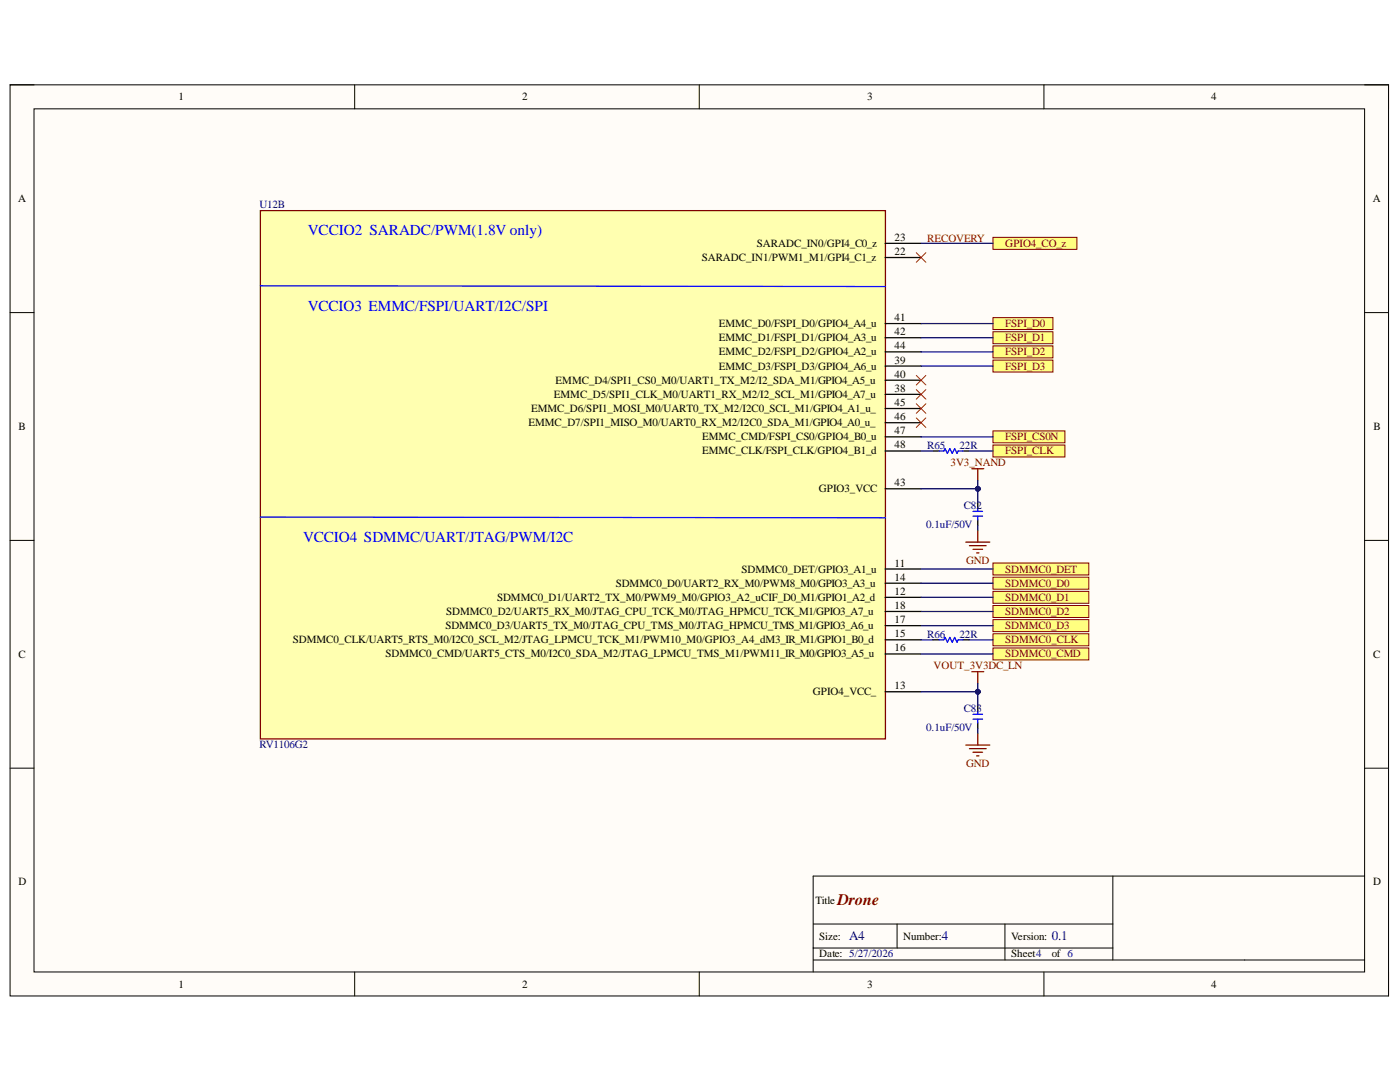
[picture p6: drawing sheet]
<svg xmlns="http://www.w3.org/2000/svg" width="279mm" height="216mm" viewBox="0 0 279 216" stroke-linecap="round" stroke-linejoin="round" font-family="sans-serif">
<defs><g id="words">
<text font-size="3.2" fill="#800000" x="167.1" y="180.6">Drone</text>
<g font-size="3" fill="#00f">
<text x="61.4" y="46.9">VCCIO2 SARADC/PWM(1.8V only)</text>
<text x="61.4" y="62">VCCIO3 EMMC/FSPI/UART/I2C/SPI</text>
<text x="60.5" y="108.2">VCCIO4 SDMMC/UART/JTAG/PWM/I2C</text>
</g>
<g font-size="2.6" fill="#000080">
<text x="169.5" y="187.6">A4</text>
<text x="187.9" y="187.6">4</text>
<text x="209.9" y="187.6">0.1</text>
</g>
<g font-size="2.2">
<text x="35.6" y="20">1</text>
<text x="104.2" y="20">2</text>
<text x="173" y="20">3</text>
<text x="241.7" y="20">4</text>
<text x="3.6" y="40.3">A</text>
<text x="274" y="40.3">A</text>
<text x="140.1" y="52.1">SARADC_IN1/PWM1_M1/GPI4_C1_z</text>
<text x="151.1" y="49.2">SARADC_IN0/GPI4_C0_z</text>
<text x="178.5" y="48">23</text>
<text x="178.5" y="50.9">22</text>
<text x="143.4" y="65.3">EMMC_D0/FSPI_D0/GPIO4_A4_u</text>
<text x="178.5" y="64.1">41</text>
<text x="143.4" y="68.1">EMMC_D1/FSPI_D1/GPIO4_A3_u</text>
<text x="143.4" y="70.9">EMMC_D2/FSPI_D2/GPIO4_A2_u</text>
<text x="178.5" y="66.9">42</text>
<text x="178.5" y="69.7">44</text>
<text x="110.9" y="76.5">EMMC_D4/SPI1_CS0_M0/UART1_TX_M2/I2_SDA_M1/GPIO4_A5_u</text>
<text x="143.4" y="73.7">EMMC_D3/FSPI_D3/GPIO4_A6_u</text>
<text x="178.5" y="72.6">39</text>
<text x="178.5" y="75.3">40</text>
<text x="106" y="82.2">EMMC_D6/SPI1_MOSI_M0/UART0_TX_M2/I2C0_SCL_M1/GPIO4_A1_u_</text>
<text x="110.5" y="79.4">EMMC_D5/SPI1_CLK_M0/UART1_RX_M2/I2_SCL_M1/GPIO4_A7_u</text>
<text x="178.5" y="78.2">38</text>
<text x="178.5" y="81">45</text>
<text x="178.5" y="83.8">46</text>
<text x="3.7" y="85.8">B</text>
<text x="105.5" y="85.1">EMMC_D7/SPI1_MISO_M0/UART0_RX_M2/I2C0_SDA_M1/GPIO4_A0_u_</text>
<text x="140.1" y="87.9">EMMC_CMD/FSPI_CS0/GPIO4_B0_u</text>
<text x="178.5" y="86.7">47</text>
<text x="178.5" y="89.5">48</text>
<text x="274.1" y="85.8">B</text>
<text x="140.1" y="90.7">EMMC_CLK/FSPI_CLK/GPIO4_B1_d</text>
<text x="163.4" y="98.2">GPIO3_VCC</text>
<text x="178.5" y="97">43</text>
<text x="178.5" y="113.1">11</text>
<text x="99.2" y="119.9">SDMMC0_D1/UART2_TX_M0/PWM9_M0/GPIO3_A2_uCIF_D0_M1/GPIO1_A2_d</text>
<text x="122.9" y="117">SDMMC0_D0/UART2_RX_M0/PWM8_M0/GPIO3_A3_u</text>
<text x="148" y="114.3">SDMMC0_DET/GPIO3_A1_u</text>
<text x="178.5" y="115.9">14</text>
<text x="178.5" y="118.7">12</text>
<text x="88.9" y="125.5">SDMMC0_D3/UART5_TX_M0/JTAG_CPU_TMS_M0/JTAG_HPMCU_TMS_M1/GPIO3_A6_u</text>
<text x="89.1" y="122.7">SDMMC0_D2/UART5_RX_M0/JTAG_CPU_TCK_M0/JTAG_HPMCU_TCK_M1/GPIO3_A7_u</text>
<text x="178.5" y="121.5">18</text>
<text x="178.5" y="124.3">17</text>
<text x="3.7" y="131.3">C</text>
<text x="58.4" y="128.4">SDMMC0_CLK/UART5_RTS_M0/I2C0_SCL_M2/JTAG_LPMCU_TCK_M1/PWM10_M0/GPIO3_A4_dM3_IR_M1/GPIO1_B0_d</text>
<text x="77" y="131.2">SDMMC0_CMD/UART5_CTS_M0/I2C0_SDA_M2/JTAG_LPMCU_TMS_M1/PWM11_IR_M0/GPIO3_A5_u</text>
<text x="178.5" y="127.2">15</text>
<text x="178.5" y="130">16</text>
<text x="274" y="131.3">C</text>
<text x="178.5" y="137.5">13</text>
<text x="162.2" y="138.7">GPIO4_VCC_</text>
<text x="3.7" y="176.7">D</text>
<text x="274" y="176.7">D</text>
<text x="162.7" y="180.3">Title</text>
<text x="163.5" y="187.5">Size:</text>
<text x="163.5" y="191">Date: 5/27/2026</text>
<text x="180.2" y="187.5">Number:</text>
<text x="201.8" y="187.5">Version:</text>
<text x="201.8" y="191">Sheet4</text>
<text x="209.9" y="191">of 6</text>
<text x="35.6" y="197.1">1</text>
<text x="104.2" y="197.1">2</text>
<text x="173" y="197.1">3</text>
<text x="241.7" y="197.1">4</text>
</g>
<g font-size="2.2" fill="#000080">
<text x="51.8" y="41.5">U12B</text>
<text x="185.1" y="89.6">R65</text>
<text x="191.5" y="89.6">22R</text>
<text x="192.3" y="101.5">C82</text>
<text x="184.8" y="105.3">0.1uF/50V</text>
<text x="185.1" y="127.3">R66</text>
<text x="191.5" y="127.3">22R</text>
<text x="192.3" y="142">C83</text>
<text x="51.8" y="149.4">RV1106G2</text>
<text x="184.8" y="145.8">0.1uF/50V</text>
</g>
<text font-size="2.2" fill="#980000" x="185.1" y="48.2">RECOVERY</text>
<g font-size="2.2" fill="#800000">
<text x="200.6" y="49.2">GPIO4_CO_z</text>
<text x="200.6" y="65.3">FSPI_D0</text>
<text x="200.6" y="68.1">FSPI_D1</text>
<text x="200.6" y="70.9">FSPI_D2</text>
<text x="200.6" y="73.7">FSPI_D3</text>
<text x="200.6" y="87.9">FSPI_CS0N</text>
<text x="189.7" y="93">3V3_NAND</text>
<text x="200.6" y="90.7">FSPI_CLK</text>
<text x="192.8" y="112.5">GND</text>
<text x="200.6" y="114.3">SDMMC0_DET</text>
<text x="200.6" y="117">SDMMC0_D0</text>
<text x="200.6" y="119.9">SDMMC0_D1</text>
<text x="200.6" y="122.7">SDMMC0_D2</text>
<text x="200.6" y="125.5">SDMMC0_D3</text>
<text x="200.6" y="128.4">SDMMC0_CLK</text>
<text x="200.6" y="131.2">SDMMC0_CMD</text>
<text x="186.3" y="133.5">VOUT_3V3DC_LN</text>
<text x="192.8" y="153">GND</text>
</g>
</g></defs>
<path d="M2 16.9h275.1v181.8h-275.1z" fill-rule="evenodd" fill="#fffcf8"/>
<path d="M2 16.9h275.1v181.8h-275.1z" fill="none" stroke="#000" stroke-width=".2"/>
<path d="M6.8 21.7h265.5v172.2h-265.5z" fill-rule="evenodd" fill="#fffcf8"/>
<g fill="none" stroke="#000" stroke-width=".2">
<path d="M2 16.9h4.8M70.8 16.9v4.8M139.6 16.9v4.8M208.3 16.9v4.8M272.3 16.9h4.8v4.8M6.8 21.7h265.5v172.2h-265.5zM2 62.4h4.8M272.3 62.4h4.8M2 107.8h4.8M272.3 107.8h4.8M2 153.3h4.8M272.3 153.3h4.8"/>
<path d="M222.1 174.8v16.8M272.3 174.8h-110v19.1M70.8 193.9v4.8M139.6 193.9v4.8M162.3 184.4h59.8M162.3 191.6h110M162.3 189.2h59.8M179 184.4v4.8M200.6 184.4v7.2M208.3 193.9v4.8M277.1 193.9v4.8"/>
</g>
<path d="M52 42h124.7v105.4h-124.7z" fill-rule="evenodd" fill="#ffffb0"/>
<path d="M52 42h124.7v105.4h-124.7z" fill="none" stroke="#800000" stroke-width=".25"/>
<g fill="none" stroke="#000" stroke-width=".25">
<path d="M176.6 48.6h7.2M176.6 51.4h7.2M176.6 64.6h7.2M176.6 67.4h7.2M176.6 70.2h7.2M176.6 73h7.2M176.6 75.9h7.2M176.6 78.7h7.2M176.6 81.5h7.2M176.6 84.3h7.2M176.6 87.2h7.2M176.6 97.5h7.2"/>
<path d="M176.6 90h7.2M176.6 113.5h7.2M176.6 116.4h7.2M176.6 119.2h7.2M176.6 122h7.2M176.6 124.8h7.2M176.6 127.7h7.2M176.6 130.5h7.2M176.6 138h7.2"/>
</g>
<path d="M52 57l124.7 .2M52 103.2l124.7 .1" fill="none" stroke="#00f" stroke-width=".25"/>
<path d="M198.2 47.4h16.7v2.4h-16.7z" fill-rule="evenodd" fill="#ffff80"/>
<path d="M198.2 47.4h16.7v2.4h-16.7z" fill="none" stroke="#800000" stroke-width=".2"/>
<path d="M195.1 100.1v1.2M195.1 103.7v1.2M195.1 140.6v1.2M195.1 144.2v1.2" fill="none" stroke="#000" stroke-width=".25"/>
<path d="M194.2 102h1.9M194.2 103h1.9M195.1 101.3v.7M195.1 103v.7M194.2 142.5h1.9M194.2 143.5h1.9M195.1 141.8v.7M195.1 143.5v.7" fill="none" stroke="#00f" stroke-width=".25"/>
<path d="M192.7 108.2h4.8M193.5 108.9h3.3M194.2 109.6h1.9M194.9 110.3h.5M195.1 105.8v2.4M193.9 134h2.4M195.1 134v2.4M192.7 148.7h4.8M193.5 149.4h3.3M194.2 150.1h1.9M194.9 150.8h.5M195.1 146.3v2.4" fill="none" stroke="#800000" stroke-width=".25"/>
<path d="M182.9 50.4l1.9 1.9M184.8 50.4l-1.9 1.9" fill="none" stroke="#f00" stroke-width=".2"/>
<path d="M198.2 63.4h11.9v2.4h-11.9z" fill-rule="evenodd" fill="#ffff80"/>
<path d="M198.2 63.4h11.9v2.4h-11.9z" fill="none" stroke="#800000" stroke-width=".2"/>
<path d="M198.2 66.2h11.9v2.4h-11.9z" fill-rule="evenodd" fill="#ffff80"/>
<path d="M198.2 66.2h11.9v2.4h-11.9z" fill="none" stroke="#800000" stroke-width=".2"/>
<path d="M198.2 69h11.9v2.4h-11.9z" fill-rule="evenodd" fill="#ffff80"/>
<path d="M198.2 69h11.9v2.4h-11.9z" fill="none" stroke="#800000" stroke-width=".2"/>
<path d="M198.2 71.9h11.9v2.3h-11.9z" fill-rule="evenodd" fill="#ffff80"/>
<path d="M198.2 71.9h11.9v2.3h-11.9z" fill="none" stroke="#800000" stroke-width=".2"/>
<path d="M182.9 74.9l1.9 1.9M182.9 77.7l1.9 2M184.8 74.9l-1.9 1.9M184.8 77.7l-1.9 2M182.9 80.6l1.9 1.9M182.9 83.4l1.9 1.9M184.8 80.6l-1.9 1.9M184.8 83.4l-1.9 1.9" fill="none" stroke="#f00" stroke-width=".2"/>
<path d="M198.2 86h14.3v2.4h-14.3z" fill-rule="evenodd" fill="#ffff80"/>
<path d="M198.2 86h14.3v2.4h-14.3z" fill="none" stroke="#800000" stroke-width=".2"/>
<path d="M186.2 90h1.2M192.2 90h1.2" fill="none" stroke="#000" stroke-width=".25"/>
<path d="M187.4 90h1l.2-.5 .5 1 .5-1 .4 1 .5-1 .5 1 .2-.5h1" fill="none" stroke="#00f" stroke-width=".25"/>
<path d="M198.2 88.8h14.3v2.4h-14.3z" fill-rule="evenodd" fill="#ffff80"/>
<path d="M198.2 88.8h14.3v2.4h-14.3z" fill="none" stroke="#800000" stroke-width=".2"/>
<path d="M193.9 93.5h2.4M195.1 93.5v2.4" fill="none" stroke="#800000" stroke-width=".25"/>
<path d="M198.2 112.3h19.1v2.4h-19.1z" fill-rule="evenodd" fill="#ffff80"/>
<path d="M198.2 112.3h19.1v2.4h-19.1z" fill="none" stroke="#800000" stroke-width=".2"/>
<path d="M198.2 115.2h19.1v2.4h-19.1z" fill-rule="evenodd" fill="#ffff80"/>
<path d="M198.2 115.2h19.1v2.4h-19.1z" fill="none" stroke="#800000" stroke-width=".2"/>
<path d="M198.2 118h19.1v2.4h-19.1z" fill-rule="evenodd" fill="#ffff80"/>
<path d="M198.2 118h19.1v2.4h-19.1z" fill="none" stroke="#800000" stroke-width=".2"/>
<path d="M198.2 120.8h19.1v2.4h-19.1z" fill-rule="evenodd" fill="#ffff80"/>
<path d="M198.2 120.8h19.1v2.4h-19.1z" fill="none" stroke="#800000" stroke-width=".2"/>
<path d="M198.2 123.6h19.1v2.4h-19.1z" fill-rule="evenodd" fill="#ffff80"/>
<path d="M198.2 123.6h19.1v2.4h-19.1z" fill="none" stroke="#800000" stroke-width=".2"/>
<path d="M186.2 127.7h1.2M192.2 127.7h1.2" fill="none" stroke="#000" stroke-width=".25"/>
<path d="M187.4 127.7h1l.2-.5 .5 .9 .5-.9 .4 .9 .5-.9 .5 .9 .2-.4h1" fill="none" stroke="#00f" stroke-width=".25"/>
<path d="M198.2 126.5h19.1v2.4h-19.1z" fill-rule="evenodd" fill="#ffff80"/>
<path d="M198.2 126.5h19.1v2.4h-19.1z" fill="none" stroke="#800000" stroke-width=".2"/>
<path d="M198.2 129.3h19.1v2.4h-19.1z" fill-rule="evenodd" fill="#ffff80"/>
<path d="M198.2 129.3h19.1v2.4h-19.1z" fill="none" stroke="#800000" stroke-width=".2"/>
<path d="M183.8 138h11.3v2.6M183.8 130.5h14.4" fill="none" stroke="#000080" stroke-width=".25"/>
<circle cx="195.1" cy="138" r=".48" fill="#000080"/>
<circle cx="195.1" cy="138" r=".48" fill="none" stroke="#000080" stroke-width=".2"/>
<path d="M183.8 97.5h11.3v2.6M183.8 119.2h14.4M183.8 116.4h14.4M183.8 113.5h14.4M183.8 127.7h2.4M183.8 124.8h14.4M183.8 122h14.4" fill="none" stroke="#000080" stroke-width=".25"/>
<circle cx="195.1" cy="97.5" r=".48" fill="#000080"/>
<circle cx="195.1" cy="97.5" r=".48" fill="none" stroke="#000080" stroke-width=".2"/>
<path d="M183.8 48.6h14.4M183.8 73h14.4M183.8 70.2h14.4M183.8 67.4h14.4M183.8 64.6h14.4M183.8 90h2.4M183.8 87.2h14.4M193.4 90h4.8M193.4 127.7h4.8M195.1 136.4v1.6M195.1 145.4v.9" fill="none" stroke="#000080" stroke-width=".25"/>
<circle cx="195.1" cy="138" r=".48" fill="#000080"/>
<circle cx="195.1" cy="138" r=".48" fill="none" stroke="#000080" stroke-width=".2"/>
<path d="M195.1 95.9v1.6M195.1 104.9v.9" fill="none" stroke="#000080" stroke-width=".25"/>
<circle cx="195.1" cy="97.5" r=".48" fill="#000080"/>
<circle cx="195.1" cy="97.5" r=".48" fill="none" stroke="#000080" stroke-width=".2"/>
<use href="#words"/>
</svg>
